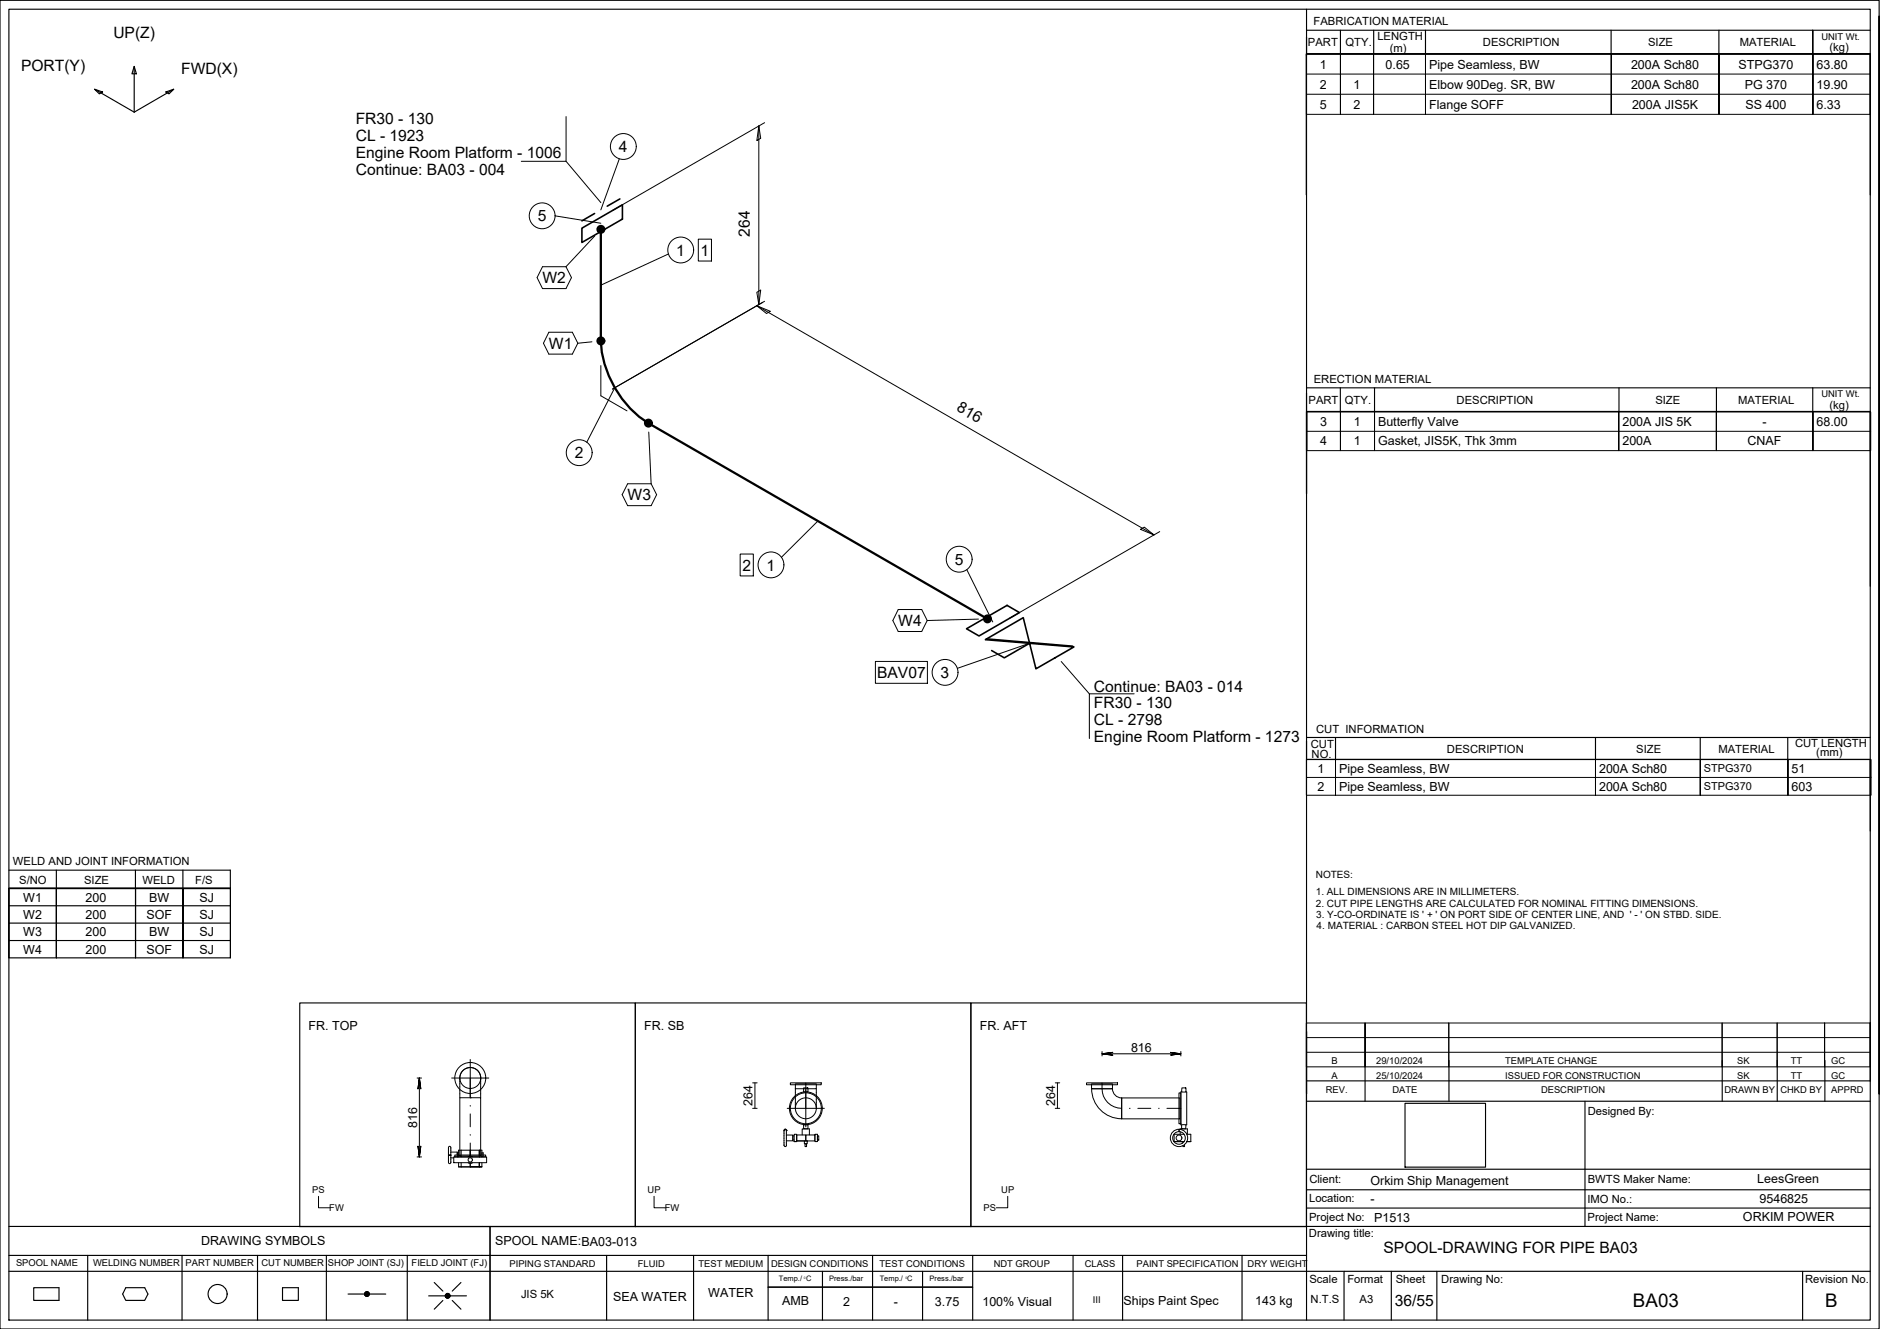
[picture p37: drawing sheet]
<svg xmlns="http://www.w3.org/2000/svg" width="420mm" height="297mm" viewBox="0 0 420 297" stroke-linecap="round" stroke-linejoin="round" font-family="sans-serif">
<defs><g id="words">
<g font-size="4.2">
<text x="365" y="292.1">BA03</text>
<text x="407.9" y="292.1">B</text>
</g>
<g font-size="3.5">
<text x="25.3" y="8.5">UP(Z)</text>
<text x="4.7" y="15.8">PORT(Y)</text>
<text x="40.5" y="16.6">FWD(X)</text>
<text x="79.5" y="27.8">FR30 - 130</text>
<text x="79.5" y="35.3">Engine Room Platform - 1006</text>
<text x="79.5" y="31.6">CL - 1923</text>
<text x="138.3" y="34">4</text>
<text x="79.5" y="39.1">Continue: BA03 - 004</text>
<text x="120.2" y="49.5">5</text>
<text x="167.6" y="52.9" transform="rotate(-90 167.6 52.9)">264</text>
<text x="151.2" y="57.1">1</text>
<text x="156.5" y="57.1">1</text>
<text x="121.2" y="63.3">W2</text>
<text x="122.7" y="78">W1</text>
<text x="213.6" y="91.7" transform="rotate(30 213.6 91.7)">816</text>
<text x="128.5" y="102.4">2</text>
<text x="140.3" y="111.8">W3</text>
<text x="165.9" y="127.5">2</text>
<text x="171.3" y="127.5">1</text>
<text x="213.4" y="126.2">5</text>
<text x="200.8" y="139.9">W4</text>
<text x="196" y="151.5">BAV07</text>
<text x="210.2" y="151.5">3</text>
<text x="244.5" y="154.6">Continue: BA03 - 014</text>
<text x="244.5" y="158.3">FR30 - 130</text>
<text x="244.5" y="162.1">CL - 2798</text>
<text x="244.5" y="165.8">Engine Room Platform - 1273</text>
<text x="309.2" y="280.1">SPOOL-DRAWING FOR PIPE BA03</text>
<text x="311.7" y="291.8">36/55</text>
</g>
<g font-size="2.8">
<text x="295" y="15.3">1</text>
<text x="309.7" y="15.3">0.65</text>
<text x="319.4" y="15.3">Pipe Seamless, BW</text>
<text x="364.5" y="15.3">200A Sch80</text>
<text x="388.5" y="15.3">STPG370</text>
<text x="406" y="15.3">63.80</text>
<text x="295" y="19.8">2</text>
<text x="302.5" y="19.8">1</text>
<text x="319.4" y="19.8">Elbow 90Deg. SR, BW</text>
<text x="364.5" y="19.8">200A Sch80</text>
<text x="389.9" y="19.8">PG 370</text>
<text x="406" y="19.8">19.90</text>
<text x="295" y="24.3">5</text>
<text x="302.5" y="24.3">2</text>
<text x="319.4" y="24.3">Flange SOFF</text>
<text x="364.7" y="24.3">200A JIS5K</text>
<text x="390.1" y="24.3">SS 400</text>
<text x="406" y="24.3">6.33</text>
<text x="295.1" y="95.2">3</text>
<text x="302.6" y="95.2">1</text>
<text x="308" y="95.2">Butterfly Valve</text>
<text x="362.6" y="95.2">200A JIS 5K</text>
<text x="393.9" y="95.2">-</text>
<text x="406" y="95.2">68.00</text>
<text x="295.1" y="99.6">4</text>
<text x="302.6" y="99.6">1</text>
<text x="308" y="99.6">Gasket, JIS5K, Thk 3mm</text>
<text x="362.6" y="99.6">200A</text>
<text x="390.6" y="99.6">CNAF</text>
<text x="294.4" y="172.7">1</text>
<text x="299.3" y="172.7">Pipe Seamless, BW</text>
<text x="357.4" y="172.7">200A Sch80</text>
<text x="400.4" y="172.7">51</text>
<text x="294.4" y="176.7">2</text>
<text x="299.3" y="176.7">Pipe Seamless, BW</text>
<text x="357.4" y="176.7">200A Sch80</text>
<text x="400.4" y="176.7">603</text>
<text x="5.2" y="201.5">W1</text>
<text x="19.1" y="201.5">200</text>
<text x="33.3" y="201.5">BW</text>
<text x="44.6" y="201.5">SJ</text>
<text x="5.2" y="205.4">W2</text>
<text x="5.2" y="209.3">W3</text>
<text x="19.1" y="205.4">200</text>
<text x="19.1" y="209.3">200</text>
<text x="32.7" y="205.4">SOF</text>
<text x="33.3" y="209.3">BW</text>
<text x="44.6" y="205.4">SJ</text>
<text x="44.6" y="209.3">SJ</text>
<text x="5.2" y="213.2">W4</text>
<text x="19.1" y="213.2">200</text>
<text x="32.7" y="213.2">SOF</text>
<text x="44.6" y="213.2">SJ</text>
<text x="69" y="230.2">FR. TOP</text>
<text x="144" y="230.2">FR. SB</text>
<text x="219" y="230.2">FR. AFT</text>
<text x="252.8" y="235">816</text>
<text x="168.2" y="247.2" transform="rotate(-90 168.2 247.2)">264</text>
<text x="235.8" y="247.2" transform="rotate(-90 235.8 247.2)">264</text>
<text x="93.2" y="252.1" transform="rotate(-90 93.2 252.1)">816</text>
<text x="306.3" y="265">Orkim Ship Management</text>
<text x="306.3" y="268.8">-</text>
<text x="392.7" y="264.4">LeesGreen</text>
<text x="393.2" y="268.9">9546825</text>
<text x="307.1" y="273.1">P1513</text>
<text x="389.5" y="273">ORKIM POWER</text>
<text x="45" y="278.2">DRAWING SYMBOLS</text>
<text x="110.6" y="278.3">SPOOL NAME:BA03-013</text>
<text x="137" y="290.8">SEA WATER</text>
<text x="158.3" y="290">WATER</text>
<text x="174.8" y="291.7">AMB</text>
<text x="188.5" y="291.9">2</text>
<text x="199.7" y="291.9">-</text>
<text x="209" y="291.8">3.75</text>
<text x="219.6" y="291.9">100% Visual</text>
<text x="251.1" y="291.7">Ships Paint Spec</text>
<text x="280.5" y="291.7">143 kg</text>
</g>
<g font-size="2.5">
<text x="293.6" y="5.7">FABRICATION MATERIAL</text>
<text x="292.3" y="10.3">PART</text>
<text x="300.7" y="10.3">QTY.</text>
<text x="307.8" y="8.9">LENGTH</text>
<text x="310.6" y="11.5">(m)</text>
<text x="331.4" y="10.3">DESCRIPTION</text>
<text x="368.3" y="10.3">SIZE</text>
<text x="388.8" y="10.3">MATERIAL</text>
<text x="408.9" y="11.4">(kg)</text>
<text x="293.6" y="85.7">ERECTION MATERIAL</text>
<text x="292.4" y="90.2">PART</text>
<text x="300.6" y="90.2">QTY.</text>
<text x="325.5" y="90.2">DESCRIPTION</text>
<text x="370" y="90.2">SIZE</text>
<text x="388.4" y="90.2">MATERIAL</text>
<text x="408.9" y="91.3">(kg)</text>
<text x="292.9" y="167.2">CUT</text>
<text x="294.1" y="163.9">CUT INFORMATION</text>
<text x="401.2" y="167">CUT LENGTH</text>
<text x="293.1" y="169.4">NO.</text>
<text x="323.4" y="168.3">DESCRIPTION</text>
<text x="365.7" y="168.3">SIZE</text>
<text x="384" y="168.3">MATERIAL</text>
<text x="405.9" y="169">(mm)</text>
<text x="2.9" y="193.4">WELD AND JOINT INFORMATION</text>
<text x="4.3" y="197.5">S/NO</text>
<text x="18.8" y="197.5">SIZE</text>
<text x="31.9" y="197.5">WELD</text>
<text x="43.6" y="197.5">F/S</text>
<text x="354.9" y="249.2">Designed By:</text>
<text x="292.6" y="268.6">Location:</text>
<text x="292.6" y="264.5">Client:</text>
<text x="354.8" y="268.9">IMO No.:</text>
<text x="354.9" y="264.3">BWTS Maker Name:</text>
<text x="292.6" y="272.8">Project No:</text>
<text x="354.8" y="272.8">Project Name:</text>
<text x="292.5" y="276.4">Drawing title:</text>
<text x="292.7" y="286.7">Scale</text>
<text x="301.1" y="286.7">Format</text>
<text x="311.9" y="286.7">Sheet</text>
<text x="322.1" y="286.7">Drawing No:</text>
<text x="403.4" y="286.7">Revision No.</text>
<text x="116.4" y="290.2">JIS 5K</text>
<text x="292.9" y="291.3">N.T.S</text>
<text x="303.9" y="291.3">A3</text>
</g>
<g font-size="2.4">
<text x="380.8" y="172.6">STPG370</text>
<text x="380.8" y="176.6">STPG370</text>
</g>
<g font-size="2.2">
<text x="294.1" y="196.3">NOTES:</text>
<text x="294.1" y="200">1. ALL DIMENSIONS ARE IN MILLIMETERS.</text>
<text x="294.1" y="202.7">2. CUT PIPE LENGTHS ARE CALCULATED FOR NOMINAL FITTING DIMENSIONS.</text>
<text x="294.2" y="205.1">3. Y-CO-ORDINATE IS ' + ' ON PORT SIDE OF CENTER LINE, AND ' - ' ON STBD. SIDE.</text>
<text x="294.3" y="207.7">4. MATERIAL : CARBON STEEL HOT DIP GALVANIZED.</text>
</g>
<g font-size="2.1">
<text x="407.1" y="8.9">UNIT Wt.</text>
<text x="407.1" y="88.8">UNIT Wt.</text>
<text x="297.6" y="237.8">B</text>
<text x="307.6" y="237.8">29/10/2024</text>
<text x="336.4" y="237.8">TEMPLATE CHANGE</text>
<text x="388.3" y="237.8">SK</text>
<text x="400.2" y="237.8">TT</text>
<text x="409.3" y="237.8">GC</text>
<text x="296.3" y="244.4">REV.</text>
<text x="297.6" y="241.2">A</text>
<text x="307.6" y="241.2">25/10/2024</text>
<text x="311.2" y="244.4">DATE</text>
<text x="336.4" y="241.2">ISSUED FOR CONSTRUCTION</text>
<text x="344.4" y="244.4">DESCRIPTION</text>
<text x="385.4" y="244.4">DRAWN BY</text>
<text x="388.3" y="241.2">SK</text>
<text x="397.9" y="244.4">CHKD BY</text>
<text x="400.2" y="241.2">TT</text>
<text x="409.3" y="244.4">APPRD</text>
<text x="409.3" y="241.2">GC</text>
<text x="69.8" y="266.7">PS</text>
<text x="144.7" y="266.7">UP</text>
<text x="223.8" y="266.7">UP</text>
<text x="73.6" y="270.7">FW</text>
<text x="148.6" y="270.7">FW</text>
<text x="219.8" y="270.7">PS</text>
<text x="3.6" y="283">SPOOL NAME</text>
<text x="20.8" y="282.9">WELDING NUMBER</text>
<text x="41.5" y="282.9">PART NUMBER</text>
<text x="58.4" y="282.9">CUT NUMBER</text>
<text x="73.3" y="282.9">SHOP JOINT (SJ)</text>
<text x="92" y="283">FIELD JOINT (FJ)</text>
<text x="113.9" y="283.1">PIPING STANDARD</text>
<text x="142.6" y="283.1">FLUID</text>
<text x="156.1" y="283.1">TEST MEDIUM</text>
<text x="172.3" y="283.1">DESIGN CONDITIONS</text>
<text x="196.6" y="283.1">TEST CONDITIONS</text>
<text x="222.1" y="283.1">NDT GROUP</text>
<text x="242.4" y="283.1">CLASS</text>
<text x="254" y="283.1">PAINT SPECIFICATION</text>
<text x="278.8" y="283.1">DRY WEIGHT</text>
<text x="244.2" y="291.3">III</text>
</g>
<g font-size="1.7">
<text x="174.1" y="286.4">Temp./ C</text>
<text x="185.3" y="286.4">Press./bar</text>
<text x="196.6" y="286.4">Temp./ C</text>
<text x="207.8" y="286.4">Press./bar</text>
</g>
<g font-size=".7">
<text x="179.7" y="285.8">0</text>
<text x="202.4" y="285.8">0</text>
</g>
</g></defs>
<g fill="none" stroke="#000" stroke-width=".22">
<path d="M292 12.1h126v13.5h-126zM292 16.6h126M292 12.1v13.5M299.6 12.1v13.5v-13.5M307 12.1v13.5v-13.5M318.6 12.1v13.5v-13.5M360.1 12.1v13.5v-13.5M384.2 12.1v13.5v-13.5M405.2 12.1v13.5v-13.5M418 12.1v13.5M126.5 26.1v10h-10M126.5 36.1l7.8 9.2"/>
<path d="M138.4 35.5l-4.1 11.4M169.6 28.2l.4 2.7-.9 .5zM169.6 28.2v39.9M170.9 27.4l-34 19.6M292 21.1h126M121.2 59.6h5.3l1.2 2.4-1.2 2.5h-5.3l-1.2-2.5zM124.1 48.2l10.2 1.7M132.9 52.7l-6.4 6.9M149.4 56.8l-15.1 6.9M156.1 53.5h2.9v4.8h-2.9zM122.7 74.3h5.2l1.2 2.4-1.2 2.4h-5.2l-1.2-2.4zM132.3 76.4l-3.2 .3"/>
<path d="M169.1 65.3l.9-.5-.4 3.3zM169.1 68.3l3.1 1.3-.9 .5zM169.1 68.3l88.8 51.3M170.9 67.3l-34 19.7 33.6-19.4M134.3 81.7v6.8l5.8 3.3M137.4 86.7l-6.3 12.2M145 96.6l.5 11.5M292 92.1h126.1v8.6h-126.1zM292 96.4h126.1M292.1 92.1v8.6M299.6 92.1v8.6v-8.6M307.2 92.1v8.6v-8.6"/>
<path d="M361.8 92.1v8.6v-8.6M383.6 92.1v8.6v-8.6M405.2 92.1v8.6v-8.6M418 92.1v8.6M140.3 108.1h5.2l1.2 2.5-1.2 2.4h-5.2l-1.3-2.4zM182.8 116.4l-8.2 8.2M254.9 118.3l.8-.5 2.2 1.8zM259.2 118.8l-33.6 19.4M165.4 123.8h3v4.9h-3zM200.7 136.2h5.3l1.2 2.5-1.2 2.4h-5.3l-1.2-2.4zM216.1 127.3l5.8 11.7M218.7 138.4l-11.5 .3"/>
<path d="M195.6 147.8h11.7v4.9h-11.7zM230.1 143.8l-16.1 5.6M237.2 147.9l6.3 7.2M253.5 155.1h-10v10M292 169.8h126.2v7.9h-126.2zM292 169.8v7.9M292 173.8h126.2M298.5 169.8v7.9v-7.9M356.6 169.8v7.9v-7.9M380 169.8v7.9v-7.9M399.6 169.8v7.9v-7.9M418 169.8v7.9"/>
<path d="M105.1 236.8v8.5M246.3 235.5l2.4-.3-2.4 .3 2.4 .3-2.4-.3h17.6l-2.4-.3 2.4 .3-2.4 .3 2.4-.3M246.3 235v1M263.9 235v1M292 228.6h126v9.8h-126zM292 228.6v9.8M292 235.2h126M292 231.9h126M305.1 228.6v9.8v-9.8M323.8 228.6v9.8M384.9 228.6v9.8M397.2 228.6v9.8"/>
<path d="M407.8 228.6v9.8v-9.8M418 228.6v9.8M93.2 240.9h1M93.2 258.6h1M93.7 240.9l.3 2.5-.3-2.5-.3 2.5 .3-2.5v17.7l.3-2.4-.3 2.4-.3-2.4 .3 2.4M100.2 258.2h.6zM100.2 256.5v3.3l.3 .3 .3-.3v-3.3M100.2 256.5l.3-.3 .3 .3M100.2 258.2h.6M100.8 257.5h1.4v1.1M100.8 258.8h.6M100.9 240.9h8.3"/>
<path d="M101.4 258.6h7.4v1.3h-7.4zM101.6 258.2h6.9v.4h-6.9zM102.2 257.7h.3M102.5 259.9v.9h2.6v-.8M102.5 258.6v-1.5h5.2v1.5M102.8 245.3h4.6v13.1h-4.6zM103.1 257.1v1.5M103.1 259.9v.9M104.6 259.9l.5 .1 .5-.1M105.1 245.3h.1M105.1 247.1v.1M105.1 249v2.8"/>
<path d="M105.1 253.6v.1M105.1 255.5v3.1M105.6 258.6l-.5-.2-.5 .2M107.1 257.1v1.5M107.1 259.9v.9M107.4 240.9v4.4M107.4 240.9a2.34 2.34 0 0 0-2.3-2.3 2.34 2.34 0 0 0-2.3 2.3v4.4M107.7 257.7h.3v.9M107.7 259.9v.9M168.2 247.7h1M168.2 242h1M168.7 242v5.7"/>
<path d="M175.2 252.7h.1M175.2 252.7v3.3l.3 .3 .3-.3-.1-3.3M175.2 252.6l.3-.2 .3 .2M175.7 253.7h1.5v1.3h-1.5M175.7 252.7h.1M175.9 247.7h8.3M176.6 242h6.9v.5h-6.9zM177.5 253.9h-.3v.9h.3M177.5 255.2v-1.7h.6v1.7h-.6h.6M177.8 242.2h4.6v1.1h-4.6zM177.8 243.3v4.4M178.1 253.7h2v1.3h-2z"/>
<path d="M178.1 255h1.7M179.3 253.7v-1.4h1.6v1.4M179.6 251.4h1v.9h-1zM179.6 243.1h1v1h-1zM179.8 255h.6v.6h-.6zM179.9 255.6h.4v.7h-.4zM180.1 253.7h2v1.3h-2zM180.1 242v9.9M182.1 253.5h.6v1.7h-.6zM182.4 243.3v4.4M182.7 253.9h.3v.9h-.3zM235.8 247.7h1"/>
<path d="M235.8 242h1M236.3 242v5.7M242.8 242h6.9v.5h-6.9zM243.9 242.2h4.7v1.1h-4.7zM243.9 243.3h4.7a2.06 2.06 0 0 0 2.1 2.1v4.7M244 243.3a6.7 6.7 0 0 0 6.7 6.7M246.3 242a4.7 4.7 0 0 0 3.5 5.6l.9 .1M250.7 245.4h13v4.7h-13zM252.4 247.7h.2M254.3 247.7h2.9M258.9 247.7h.2M260.8 247.7h3.1"/>
<path d="M262.1 253l.9-.5 .5-.1v.5a1.41 1.41 0 0 0-1.3 2 1.41 1.41 0 0 0 2.3 .4 1.41 1.41 0 0 0-.5-2.3l-.5-.1 .1-.5a1.94 1.94 0 0 1 1.8 2.5 1.94 1.94 0 0 1-2.9 1.1 1.94 1.94 0 0 1-.4-3zM263.5 244.3h.4v6.9h-.4zM263.8 252.4v-.1h1.6v1.2M263.8 253v.5M264.1 251.4h.9v.9h-.9zM264.1 244.1h-.2v7.3h.2M264.1 243.1h.9v1h-.9zM264.6 255.2h-2.2h2.2M264.6 253.5h-2.2v1.7h1.8v.3M264.7 255.8v.5h-.3v-.3M265 244.1h.2v7.3h-.2M265.2 255.2h.9h-.9"/>
<path d="M265.2 253.5h.9v1.7h-.9M71.2 267.4v2.5h2.6M107.1 260.8h-2h2M107.7 260.8h-.6h.6M146.2 267.4v2.5h2.6M225.2 267.4v2.5h-2.5"/>
<circle cx="139.3" cy="32.7" r="2.89"/>
<circle cx="121.2" cy="48.2" r="2.89"/>
<circle cx="152.1" cy="55.9" r="2.89"/>
<circle cx="129.4" cy="101.2" r="2.89"/>
<circle cx="172.3" cy="126.3" r="2.89"/>
<circle cx="214.4" cy="125" r="2.89"/>
<circle cx="211.2" cy="150.3" r="2.89"/>
<circle cx="105.1" cy="259.2" r=".49"/>
<circle cx="105.1" cy="240.9" r="3.5"/>
<circle cx="105.1" cy="240.9" r="2.34"/>
<circle cx="180.1" cy="247.7" r="3.7"/>
<circle cx="180.1" cy="247.7" r="3.5"/>
<circle cx="180.1" cy="247.7" r="2.34"/>
<circle cx="263.5" cy="254.3" r=".65"/>
</g>
<g fill="none" stroke="#000" stroke-width=".25">
<path d="M0 .1h420v296.9h-420zM2 2.1h416v292.9h-416zM21.1 19.9l1.8 .7-.7 .4zM21.1 19.9l8.9 5.2M30 14.8l.5 1.7h-1zM30 14.8v10.3M38.8 19.9l-8.8 5.2M292 2.1v292.9M292 6.8h126M299.6 6.8v5.3M307 6.8v5.3M318.6 6.8v5.3"/>
<path d="M360.1 6.8v5.3M384.2 6.8v5.3M405.1 6.8v5.3v-5.3M418 12.1h-126v31.5v-31.5h126v31.5M420 3.6v240.9v-240.9M37.1 20.6l1.7-.7-1 1.1zM292 92v18.3v-18.3h126zM292 86.7h126M299.6 86.7v5.3M307.2 86.7v5.3M361.8 86.7v5.3M383.6 86.7v5.3"/>
<path d="M405.1 86.7v5.2M418 92.1v38.9M292 169.7l126 .1v15.9M292 164.8h126M298.5 164.8v4.9M356.6 164.8v4.9M380 164.8v4.9M399.5 164.8v4.9M2 198.6h49.5v15.5h-49.5zM2 198.6v15.5M2 194.5h49.5v4.1h-49.5M12.6 198.6v15.5v-15.5"/>
<path d="M12.6 194.5v4.1M30.3 194.5v4.1M30.3 198.6v15.5v-15.5M40.9 194.5v4.1M40.9 198.6v15.5v-15.5M51.5 198.6h-49.5h49.5M51.5 198.6v15.5M2 210.2h49.5M2 206.3h49.5M2 202.4h49.5M67 224.2h75v50h-75zM142 224.2h75v50h-75z"/>
<path d="M217 224.2h75v50h-75zM292 230.6v13.9v-13.9M305.1 237v9.1M323.8 237v9.1M384.9 237v9.1M397.2 237v9.1M407.8 237v9.1M418 228.5v13.1M292 246.1h126M292 241.6h126M314 246.6h18v14.3h-18zM354.2 246.1v28"/>
<path d="M2 274.1h416M109.5 274.1v20.9M292 261.3h126M292 270h126M292 265.9h126M2 284.1h416M2 280.6h290M7.5 287.8h5.7v2.8h-5.7zM19.6 280.6v14.4M28.1 287.8h4.2l.8 1.4-.8 1.4h-4.2l-.7-1.4zM40.7 280.6v14.4M57.6 280.6v14.4"/>
<path d="M63.1 287.8h3.6v2.8h-3.6zM72.9 280.6v14.4M77.8 289.2h3.7M81.7 288.8l-.1 .2M81.9 288.7l-.4 .4M82 288.7l-.5 .6M82.1 288.7l-.6 .7M82.2 288.8l-.7 .6M82.3 288.8l-.7 .7M82.3 288.8l-.7 .8M82.4 288.9l-.7 .7M82.4 289l-.7 .7"/>
<path d="M82.5 289l-.7 .7M82.5 289.5l-.3 .2M82.5 289.1l-.6 .6M82.5 289.2l-.5 .5M82.5 289.3l-.4 .4M82.5 289.2h3.7M91 280.6v14.4M95.8 289.6h3.7M97 286.6l2 2M99 290.7l-2 1.9M99.9 289.1l-.3 .3M100 289.1l-.5 .5"/>
<path d="M100.1 289.1l-.6 .6M100.2 289.1l-.7 .7M100.2 289.2l-.6 .6M100.3 289.2l-.7 .7M100.4 289.2l-.7 .8M100.4 289.3l-.7 .7M100.5 289.4l-.7 .7M100.5 289.9l-.1 .1M100.5 289.5l-.6 .6M100.5 289.7l-.4 .4M100.6 289.6h3.6M100.6 289.6l-.6 .5"/>
<path d="M101.1 290.7l1.9 1.9M103 286.6l-1.9 2M135.6 280.6v14.4M155 280.6v14.4M171.7 287.7h45.7M171.7 280.6v14.4M183.8 284.1v10.9M195 280.6v14.4M206.2 284.1v10.9M217.4 280.6v14.4M239.8 280.6v14.4M250.9 280.7v14.3"/>
<path d="M277.6 280.6v14.4M300.4 284.1v10.9M310.9 284.1v10.9M321.1 284.1v10.9M402.9 284.1v10.9"/>
<circle cx="48.6" cy="289.2" r="2.13"/>
<circle cx="82" cy="289.2" r=".54"/>
<circle cx="100" cy="289.6" r=".54"/>
</g>
<path d="M130 51l9.1-5.2v3.2l-9.1 5.2zM132.9 47.7l-2.9 1.7M138.5 44.5l-2.8 1.6M216 140.5l9.1-5.2 2.7 1.6-9 5.2zM220.2 143l8.5-4.9 2.8 11.4 8.5-4.9zM220.5 142.8l19.2 1.6M230.1 143.8l-5.6 3.2-2.9-1.6" fill="none" stroke="#000" stroke-width=".36"/>
<g fill="none" stroke="#000" stroke-width=".51">
<path d="M134.3 51.3v24.9a23.4 23.4 0 0 0 10.6 18.4l75.8 43.7"/>
<circle cx="134.3" cy="51.3" r=".75"/>
<circle cx="134.3" cy="51.3" r=".37"/>
<circle cx="134.3" cy="76.2" r=".75"/>
<circle cx="134.3" cy="76.2" r=".37"/>
<circle cx="144.9" cy="94.6" r=".75"/>
<circle cx="144.9" cy="94.6" r=".37"/>
<circle cx="220.7" cy="138.3" r=".75"/>
<circle cx="220.7" cy="138.3" r=".37"/>
</g>
<path d="M136.2 29.7v6.1M118.1 45.2v6.1M149 52.8v6.2M155.9 53.2v5.3M126.3 98.1v6.2M165.2 123.6v5.3M169.2 123.2v6.2M211.3 121.9v6.2M195.5 147.6v5.3M208.1 147.2v6.2" fill="none" stroke="#fff" stroke-width=".22"/>
<g fill="#fff" stroke="#fff" stroke-width=".22">
<path d="M214.3 147.2l-6.2 6.2h6.2zM208.1 147.2h6.2l-6.2 6.2z"/>
<path d="M124.2 45.2l-6.1 6.1h6.1zM118.1 45.2h6.1l-6.1 6.1z"/>
<path d="M142.4 29.7l-6.2 6.1h6.2zM136.2 29.7h6.2l-6.2 6.1z"/>
<path d="M155.2 52.8l-6.2 6.2h6.2zM149 52.8h6.2l-6.2 6.2z"/>
<path d="M132.5 98.1l-6.2 6.2h6.2zM126.3 98.1h6.2l-6.2 6.2z"/>
<path d="M175.4 123.2l-6.2 6.2h6.2zM169.2 123.2h6.2l-6.2 6.2z"/>
<path d="M217.4 121.9l-6.1 6.2h6.1zM211.3 121.9h6.1l-6.1 6.2z"/>
<path d="M159.2 53.2l-3.3 5.3h3.3zM155.9 53.2h3.3l-3.3 5.3z"/>
<path d="M168.6 123.6l-3.4 5.3h3.4zM165.2 123.6h3.4l-3.4 5.3z"/>
<path d="M195.5 152.9h12v-5.3zM195.5 147.6h12l-12 5.3z"/>
</g>
<use href="#words"/>
</svg>
